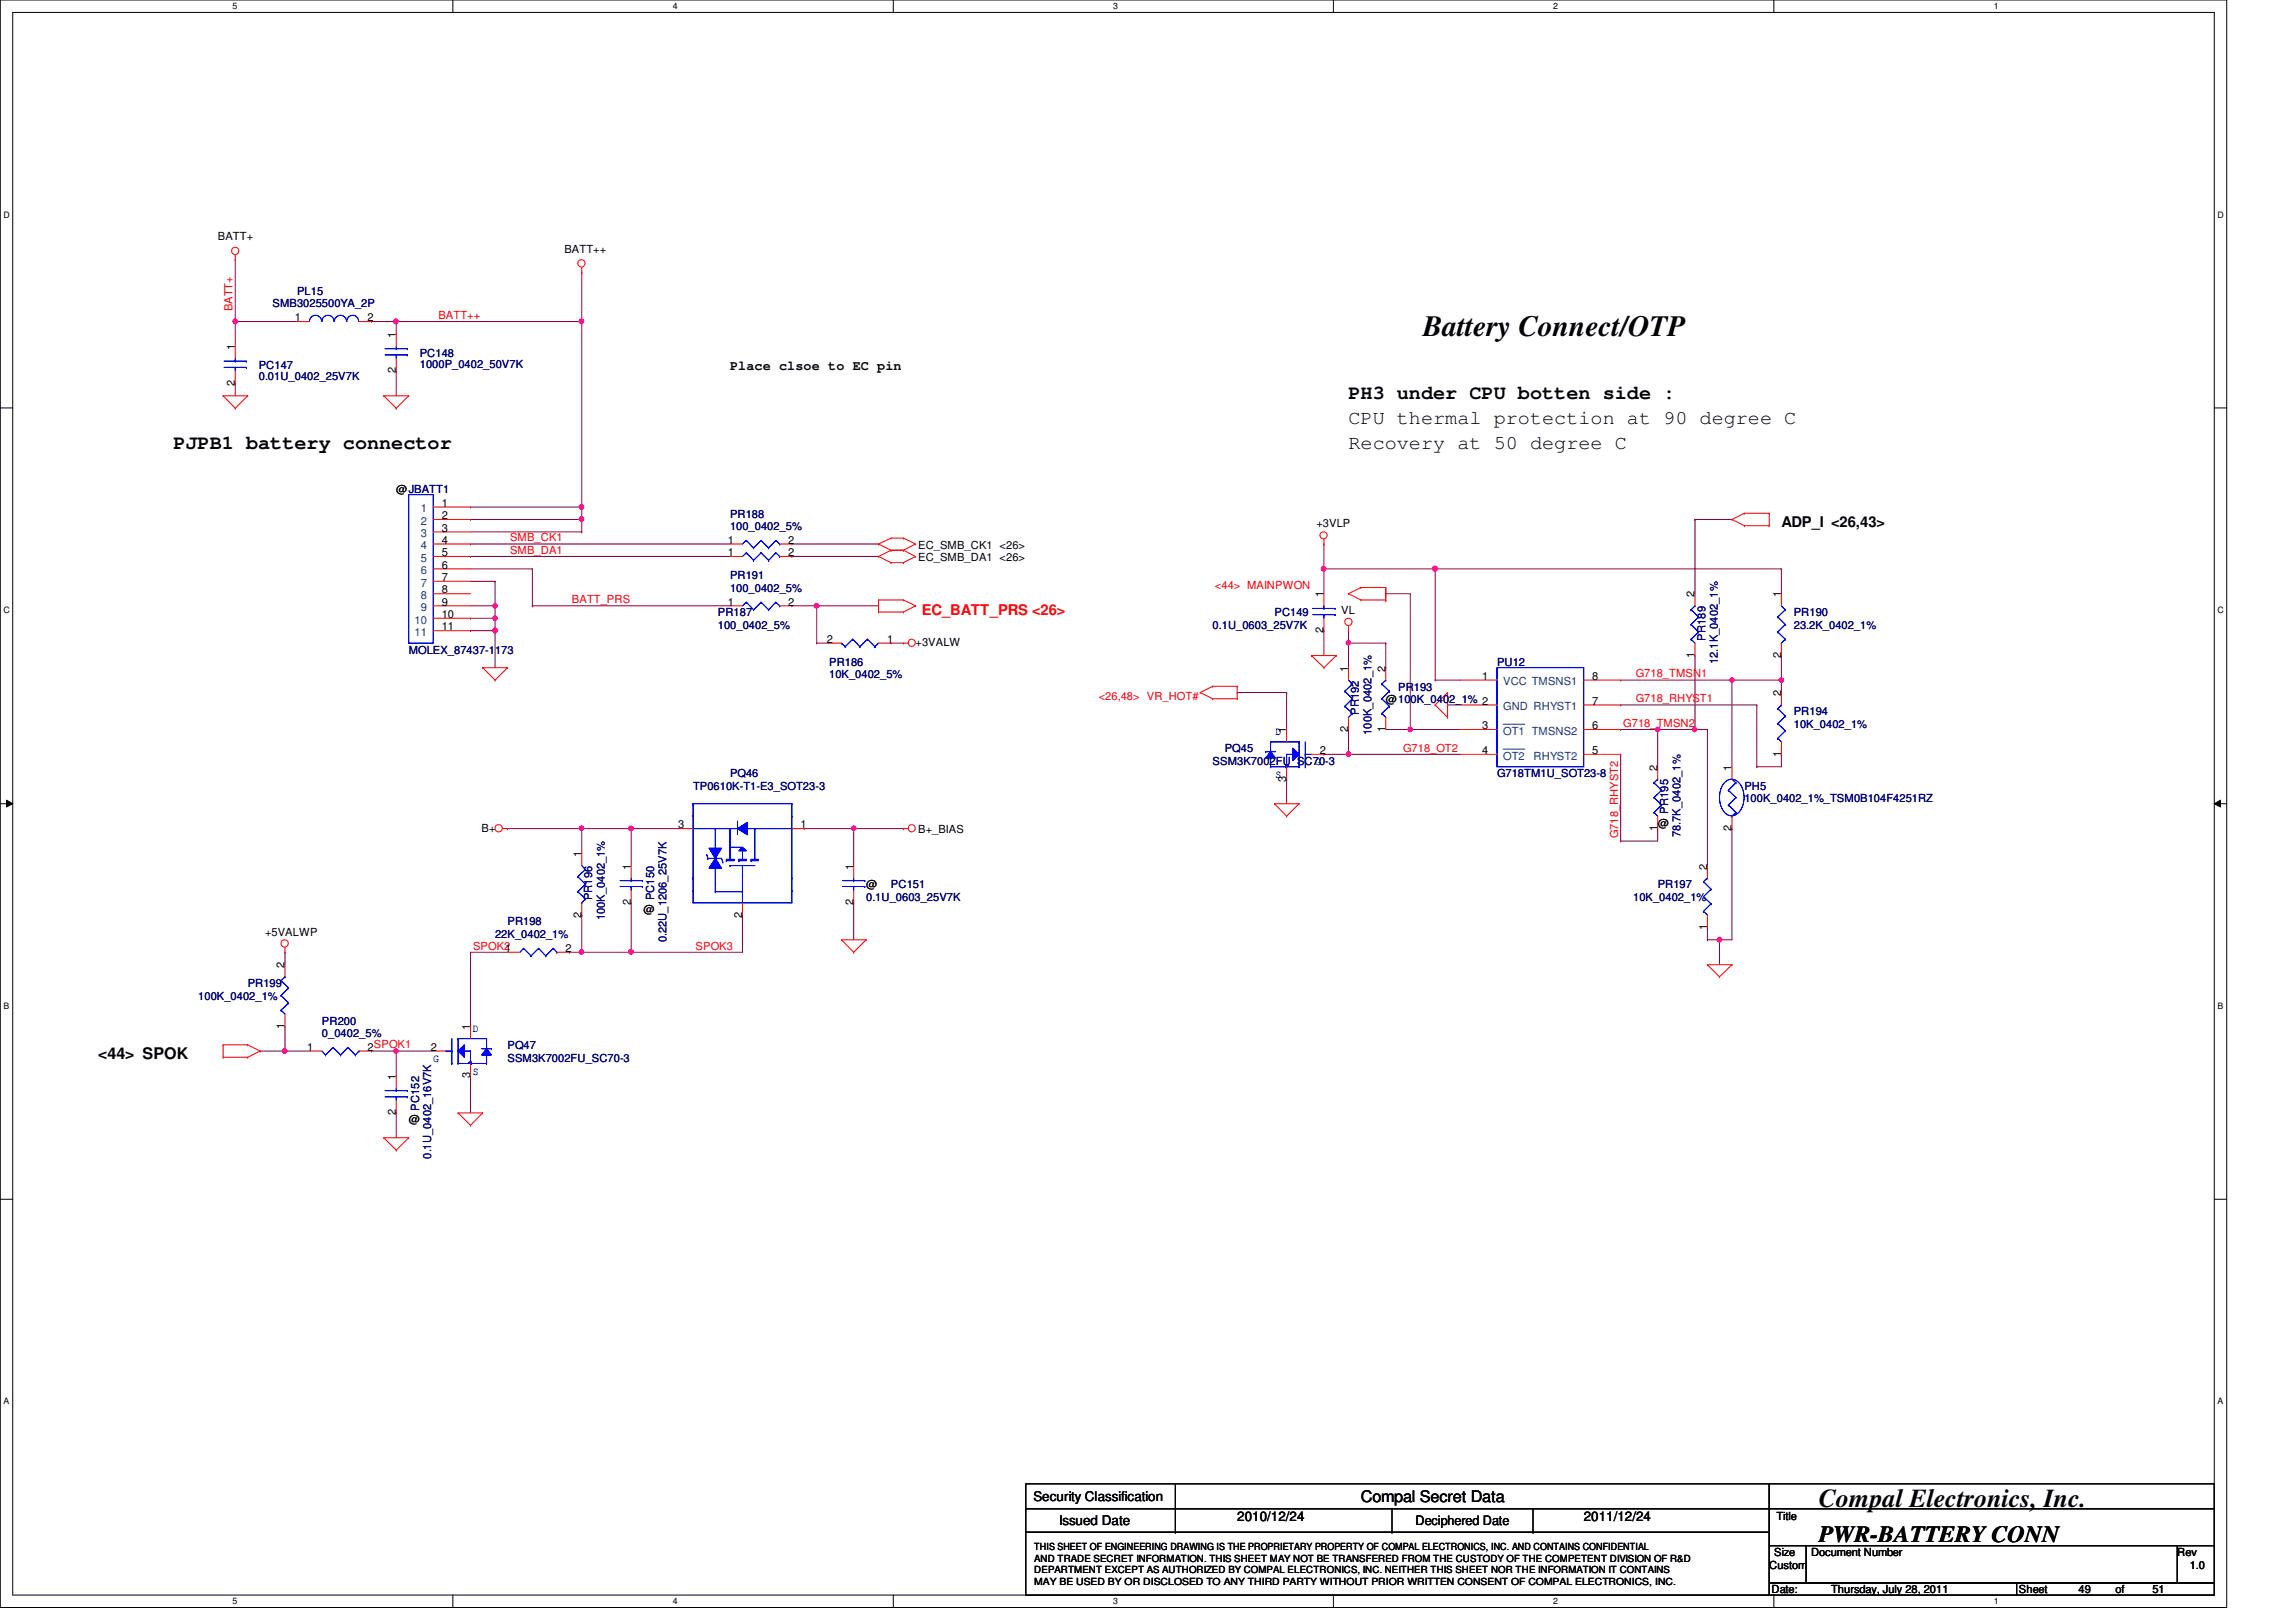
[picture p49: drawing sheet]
<svg xmlns="http://www.w3.org/2000/svg" width="297mm" height="210mm" viewBox="0 0 297 210" stroke-linecap="round" stroke-linejoin="round" font-family="sans-serif">
<defs><g id="words">
<text font-size="3.8" x="184.1" y="43.4">Battery Connect/OTP</text>
<text font-size="3.3" x="235.3" y="195.1">Compal Electronics, Inc.</text>
<text font-size="3" x="235.3" y="199.6">PWR-BATTERY CONN</text>
<g font-size="2.5">
<text x="174.5" y="51.7">PH3 under CPU botten side :</text>
<text x="22.4" y="58.1">PJPB1 battery connector</text>
<text x="174.5" y="54.9">CPU thermal protection at 90 degree C</text>
<text x="174.5" y="58.1">Recovery at 50 degree C</text>
</g>
<g font-size="2.1">
<text x="12.7" y="137">&lt;44&gt; SPOK</text>
<text x="176.1" y="194.4">Compal Secret Data</text>
</g>
<text font-size="1.9" x="230.5" y="68.2">ADP_I &lt;26,43&gt;</text>
<text font-size="1.9" fill="#f00" x="119.2" y="79.5">EC_BATT_PRS &lt;26&gt;</text>
<g font-size="1.7">
<text x="94.4" y="47.9">Place clsoe to EC pin</text>
<text x="133.7" y="194.3">Security Classification</text>
<text x="137" y="197.3">Issued Date</text>
<text x="160.1" y="196.9">2010/12/24</text>
<text x="183.1" y="197.4">Deciphered Date</text>
<text x="204.9" y="196.9">2011/12/24</text>
</g>
<g font-size="1.4">
<text x="28.2" y="31.1">BATT+</text>
<text x="73" y="32.7">BATT++</text>
<text x="38.1" y="41.6">1</text>
<text x="47.5" y="41.6">2</text>
<text x="30.4" y="45.3" transform="rotate(-90 30.4 45.3)">1</text>
<text x="51.2" y="43.7" transform="rotate(-90 51.2 43.7)">1</text>
<text x="30.4" y="49.9" transform="rotate(-90 30.4 49.9)">2</text>
<text x="51.2" y="48.3" transform="rotate(-90 51.2 48.3)">2</text>
<text x="51.3" y="63.8">@JBATT1</text>
<text x="57.1" y="65.6">1</text>
<text x="57.1" y="68.8">3</text>
<text x="57.1" y="70.4">4</text>
<text x="57.1" y="67.2">2</text>
<text x="57.1" y="72">5</text>
<text x="94.1" y="72">1</text>
<text x="94.1" y="70.4">1</text>
<text x="102" y="72">2</text>
<text x="102" y="70.4">2</text>
<text x="118.8" y="71">EC_SMB_CK1 &lt;26&gt;</text>
<text x="170.3" y="68.2">+3VLP</text>
<text x="57.1" y="73.6">6</text>
<text x="57.1" y="75.2">7</text>
<text x="57.1" y="76.8">8</text>
<text x="118.8" y="72.6">EC_SMB_DA1 &lt;26&gt;</text>
<text x="171.2" y="77.3" transform="rotate(-90 171.2 77.3)">1</text>
<text x="219.2" y="77.3" transform="rotate(-90 219.2 77.3)">2</text>
<text x="230.4" y="77.3" transform="rotate(-90 230.4 77.3)">1</text>
<text x="57.1" y="78.4">9</text>
<text x="57.1" y="80">10</text>
<text x="57.1" y="81.6">11</text>
<text x="94.1" y="78.4">1</text>
<text x="102" y="78.4">2</text>
<text x="107" y="83.2">2</text>
<text x="114.8" y="83.2">1</text>
<text x="118.4" y="83.6">+3VALW</text>
<text x="171.2" y="81.9" transform="rotate(-90 171.2 81.9)">2</text>
<text x="173.5" y="79.5">VL</text>
<text x="174.4" y="86.9" transform="rotate(-90 174.4 86.9)">1</text>
<text x="179.2" y="86.9" transform="rotate(-90 179.2 86.9)">2</text>
<text x="191.8" y="88">1</text>
<text x="206" y="88">8</text>
<text x="219.2" y="85.1" transform="rotate(-90 219.2 85.1)">1</text>
<text x="230.4" y="85.1" transform="rotate(-90 230.4 85.1)">2</text>
<text x="166.4" y="94.9" transform="rotate(-90 166.4 94.9)">1</text>
<text x="174.4" y="94.7" transform="rotate(-90 174.4 94.7)">2</text>
<text x="179.2" y="94.7" transform="rotate(-90 179.2 94.7)">1</text>
<text x="179.3" y="91">@100K_0402_1% 2</text>
<text x="191.8" y="94.4">3</text>
<text x="206" y="94.4">6</text>
<text x="206" y="91.2">7</text>
<text x="230.4" y="90.1" transform="rotate(-90 230.4 90.1)">2</text>
<text x="166.4" y="101.1" transform="rotate(-90 166.4 101.1)">3</text>
<text x="170.8" y="97.6">2</text>
<text x="191.8" y="97.6">4</text>
<text x="206" y="97.6">5</text>
<text x="214.4" y="99.7" transform="rotate(-90 214.4 99.7)">2</text>
<text x="224" y="99.7" transform="rotate(-90 224 99.7)">1</text>
<text x="230.4" y="97.9" transform="rotate(-90 230.4 97.9)">1</text>
<text x="62.3" y="107.6">B+</text>
<text x="87.8" y="107.2">3</text>
<text x="103.5" y="107.2">1</text>
<text x="118.8" y="107.8">B+_BIAS</text>
<text x="214.4" y="107.5" transform="rotate(-90 214.4 107.5)">1</text>
<text x="214.5" y="107">@</text>
<text x="224" y="107.5" transform="rotate(-90 224 107.5)">2</text>
<text x="75.2" y="110.9" transform="rotate(-90 75.2 110.9)">1</text>
<text x="81.6" y="112.5" transform="rotate(-90 81.6 112.5)">1</text>
<text x="110.4" y="112.5" transform="rotate(-90 110.4 112.5)">1</text>
<text x="220.8" y="112.5" transform="rotate(-90 220.8 112.5)">2</text>
<text x="75.2" y="118.7" transform="rotate(-90 75.2 118.7)">2</text>
<text x="81.6" y="117.1" transform="rotate(-90 81.6 117.1)">2</text>
<text x="83.3" y="118.2">@</text>
<text x="96" y="118.7" transform="rotate(-90 96 118.7)">2</text>
<text x="110.4" y="117.1" transform="rotate(-90 110.4 117.1)">2</text>
<text x="112.1" y="115">@</text>
<text x="34.3" y="121.1">+5VALWP</text>
<text x="36.8" y="125.3" transform="rotate(-90 36.8 125.3)">2</text>
<text x="65.4" y="123.2">1</text>
<text x="73.1" y="123.2">2</text>
<text x="220.8" y="120.3" transform="rotate(-90 220.8 120.3)">1</text>
<text x="36.8" y="133.1" transform="rotate(-90 36.8 133.1)">1</text>
<text x="39.7" y="136">1</text>
<text x="47.5" y="136">2SPOK1</text>
<text x="55.7" y="136">2</text>
<text x="60.8" y="133.3" transform="rotate(-90 60.8 133.3)">1</text>
<text x="51.2" y="139.7" transform="rotate(-90 51.2 139.7)">1</text>
<text x="60.8" y="139.5" transform="rotate(-90 60.8 139.5)">3</text>
<text x="51.2" y="144.3" transform="rotate(-90 51.2 144.3)">2</text>
<text x="52.9" y="145.4">@</text>
<text x="229.8" y="196.8">Title</text>
<text x="228.9" y="203">Custom</text>
<text x="229.5" y="201.4">Size</text>
<text x="234.3" y="201.4">Document Number</text>
<text x="281.7" y="201.4">Rev</text>
<text x="283.3" y="203">1.0</text>
<text x="229.2" y="206.2">Date:</text>
<text x="236.9" y="206.2">Thursday, July 28, 2011</text>
<text x="261.2" y="206.2">Sheet</text>
<text x="268.9" y="206.2">49</text>
<text x="273.7" y="206.2">of</text>
<text x="278.5" y="206.2">51</text>
</g>
<g font-size="1.4" fill="#f00">
<text x="30.1" y="40.3" transform="rotate(-90 30.1 40.3)">BATT+</text>
<text x="56.7" y="41.3">BATT++</text>
<text x="66" y="71.7">SMB_DA1</text>
<text x="66" y="70.1">SMB_CK1</text>
<text x="157.2" y="76.2">&lt;44&gt; MAINPWON</text>
<text x="74" y="78.1">BATT_PRS</text>
<text x="211.6" y="87.7">G718_TMSN1</text>
<text x="142.2" y="90.6">&lt;26,48&gt; VR_HOT#</text>
<text x="210" y="94.1">G718_TMSN2</text>
<text x="211.6" y="90.9">G718_RHYST1</text>
<text x="181.5" y="97.3">G718_OT2</text>
<text x="209.3" y="108.5" transform="rotate(-90 209.3 108.5)">G718_RHYST2</text>
<text x="61.2" y="122.9">SPOK2</text>
<text x="90" y="122.9">SPOK3</text>
</g>
<g font-size="1.4" fill="#000080">
<text x="35.3" y="39.8">SMB3025500YA_2P</text>
<text x="38.4" y="38.2">PL15</text>
<text x="33.5" y="47.8">PC147</text>
<text x="54.3" y="46.2">PC148</text>
<text x="54.3" y="47.6">1000P_0402_50V7K</text>
<text x="33.5" y="49.2">0.01U_0402_25V7K</text>
<text x="94.4" y="67">PR188</text>
<text x="94.4" y="68.6">100_0402_5%</text>
<text x="94.4" y="75">PR191</text>
<text x="94.4" y="76.6">100_0402_5%</text>
<text x="92.9" y="79.8">PR187</text>
<text x="92.9" y="81.4">100_0402_5%</text>
<text x="156.9" y="81.4">0.1U_0603_25V7K</text>
<text x="164.9" y="79.8">PC149</text>
<text x="220.6" y="82.9" transform="rotate(-90 220.6 82.9)">PR189</text>
<text x="232.1" y="79.8">PR190</text>
<text x="232.1" y="81.4">23.2K_0402_1%</text>
<text x="52.9" y="84.6">MOLEX_87437-1173</text>
<text x="107.3" y="86.2">PR186</text>
<text x="107.3" y="87.8">10K_0402_5%</text>
<text x="180.9" y="89.4">PR193</text>
<text x="193.7" y="86.2">PU12</text>
<text x="222.2" y="85.9" transform="rotate(-90 222.2 85.9)">12.1K_0402_1%</text>
<text x="175.8" y="92.5" transform="rotate(-90 175.8 92.5)">PR192</text>
<text x="177.4" y="95.1" transform="rotate(-90 177.4 95.1)">100K_0402_1%</text>
<text x="232.1" y="92.6">PR194</text>
<text x="232.1" y="94.2">10K_0402_1%</text>
<text x="94.4" y="100.6">PQ46</text>
<text x="156.9" y="99">SSM3K7002FU_SC70-3</text>
<text x="158.5" y="97.4">PQ45</text>
<text x="193.7" y="100.6">G718TM1U_SOT23-8</text>
<text x="89.7" y="102.2">TP0610K-T1-E3_SOT23-3</text>
<text x="215.8" y="105.3" transform="rotate(-90 215.8 105.3)">PR195</text>
<text x="225.7" y="102.2">PH5</text>
<text x="225.7" y="103.8">100K_0402_1%_TSM0B104F4251RZ</text>
<text x="217.4" y="108.3" transform="rotate(-90 217.4 108.3)">78.7K_0402_1%</text>
<text x="65.7" y="119.8">PR198</text>
<text x="76.6" y="116.5" transform="rotate(-90 76.6 116.5)">PR196</text>
<text x="78.2" y="119.1" transform="rotate(-90 78.2 119.1)">100K_0402_1%</text>
<text x="84.6" y="116.5" transform="rotate(-90 84.6 116.5)">PC150</text>
<text x="112.1" y="116.6">0.1U_0603_25V7K</text>
<text x="115.3" y="115">PC151</text>
<text x="211.3" y="116.6">10K_0402_1%</text>
<text x="214.5" y="115">PR197</text>
<text x="64" y="121.4">22K_0402_1%</text>
<text x="86.2" y="122" transform="rotate(-90 86.2 122)">0.22U_1206_25V7K</text>
<text x="25.7" y="129.4">100K_0402_1%</text>
<text x="32" y="127.8">PR199</text>
<text x="41.7" y="132.6">PR200</text>
<text x="41.7" y="134.2">0_0402_5%</text>
<text x="65.7" y="135.8">PQ47</text>
<text x="65.7" y="137.4">SSM3K7002FU_SC70-3</text>
<text x="54.2" y="143.7" transform="rotate(-90 54.2 143.7)">PC152</text>
<text x="55.8" y="149.9" transform="rotate(-90 55.8 149.9)">0.1U_0402_16V7K</text>
</g>
<g font-size="1.4" fill="#004080">
<text x="54.4" y="66.3">1</text>
<text x="54.4" y="69.5">3</text>
<text x="54.4" y="71.1">4</text>
<text x="54.4" y="67.9">2</text>
<text x="54.4" y="72.7">5</text>
<text x="54.4" y="74.3">6</text>
<text x="54.4" y="75.9">7</text>
<text x="54.4" y="77.5">8</text>
<text x="53.6" y="80.7">10</text>
<text x="53.6" y="82.3">11</text>
<text x="54.4" y="79.1">9</text>
<text x="194.5" y="88.7">VCC TMSNS1</text>
<text x="194.5" y="95.1">OT1 TMSNS2</text>
<text x="194.5" y="91.9">GND RHYST1</text>
<text x="194.5" y="98.3">OT2</text>
<text x="198.4" y="98.3">RHYST2</text>
</g>
<g font-size="1.4" fill="#00f">
<text x="165" y="95.1">D</text>
<text x="165" y="100.7">S</text>
<text x="170.1" y="99">G</text>
<text x="56" y="137.4">G</text>
<text x="61.2" y="133.5">D</text>
<text x="61.2" y="139.1">S</text>
</g>
<g font-size="1.3">
<text x="133.8" y="203.6">DEPARTMENT EXCEPT AS AUTHORIZED BY COMPAL ELECTRONICS, INC. NEITHER THIS SHEET NOR THE INFORMATION IT CONTAINS</text>
<text x="133.8" y="200.6">THIS SHEET OF ENGINEERING DRAWING IS THE PROPRIETARY PROPERTY OF COMPAL ELECTRONICS, INC. AND CONTAINS CONFIDENTIAL</text>
<text x="133.8" y="202.1">AND TRADE SECRET INFORMATION. THIS SHEET MAY NOT BE TRANSFERED FROM THE CUSTODY OF THE COMPETENT DIVISION OF R&amp;D</text>
<text x="133.8" y="205.1">MAY BE USED BY OR DISCLOSED TO ANY THIRD PARTY WITHOUT PRIOR WRITTEN CONSENT OF COMPAL ELECTRONICS, INC.</text>
</g>
<g font-size="1.1">
<text x="30.1" y="1.1">5</text>
<text x="87" y="1.1">4</text>
<text x="144" y="1.1">3</text>
<text x="201" y="1.1">2</text>
<text x="257.9" y="1.1">1</text>
<text x=".5" y="28.2">D</text>
<text x="286.9" y="28.2">D</text>
<text x=".5" y="79.3">C</text>
<text x="286.9" y="79.3">C</text>
<text x=".5" y="130.6">B</text>
<text x="286.9" y="130.6">B</text>
<text x=".5" y="181.7">A</text>
<text x="286.9" y="181.7">A</text>
<text x="30.1" y="207.6">5</text>
<text x="87" y="207.6">4</text>
<text x="144" y="207.6">3</text>
<text x="201" y="207.6">2</text>
<text x="257.9" y="207.6">1</text>
</g>
</g></defs>
<path d="M0 0h288.1v208h-288.1zM1.6 1.6h284.9v204.8h-284.9z" fill="none" stroke="#000" stroke-width=".13"/>
<g fill="#fff">
<path d="M30.1 .2h.6v1.2h-.6z"/>
<path d="M30.1 206.6h.6v1.2h-.6z"/>
</g>
<path d="M58.6 0v1.6M58.6 206.4v1.6" fill="none" stroke="#000" stroke-width=".13"/>
<g fill="#fff">
<path d="M87 .2h.6v1.2h-.6z"/>
<path d="M87 206.6h.6v1.2h-.6z"/>
</g>
<path d="M115.6 0v1.6M115.6 206.4v1.6" fill="none" stroke="#000" stroke-width=".13"/>
<g fill="#fff">
<path d="M144 .2h.6v1.2h-.6z"/>
<path d="M144 206.6h.6v1.2h-.6z"/>
</g>
<path d="M172.5 0v1.6M172.5 206.4v1.6" fill="none" stroke="#000" stroke-width=".13"/>
<g fill="#fff">
<path d="M201 .2h.5v1.2h-.5z"/>
<path d="M201 206.6h.5v1.2h-.5z"/>
</g>
<path d="M229.5 0v1.6M229.5 206.4v1.6" fill="none" stroke="#000" stroke-width=".13"/>
<g fill="#fff">
<path d="M257.9 .2h.6v1.2h-.6z"/>
<path d="M257.9 206.6h.6v1.2h-.6z"/>
<path d="M.5 27.2h.7v1.2h-.7z"/>
<path d="M286.9 27.2h.8v1.2h-.8z"/>
<path d="M.5 78.4h.7v1.1h-.7z"/>
<path d="M286.9 78.4h.8v1.1h-.8z"/>
</g>
<path d="M0 52.8h1.6M286.5 52.8h1.6" fill="none" stroke="#000" stroke-width=".13"/>
<g fill="#fff">
<path d="M.5 129.6h.7v1.2h-.7z"/>
<path d="M286.9 129.6h.7v1.2h-.7z"/>
</g>
<path d="M0 104h1.6M.8 103.5l.8 .5-.8 .4zM286.5 104l.8-.5v.9zM286.5 104h1.6" fill="none" stroke="#000" stroke-width=".13"/>
<path d="M.8 103.5l.8 .5-.8 .4zM286.5 104l.8-.5v.9z" fill="#000"/>
<g fill="#fff">
<path d="M.5 180.8h.7v1.1h-.7z"/>
<path d="M286.9 180.8h.7v1.1h-.7z"/>
</g>
<path d="M0 155.2h1.6M286.5 155.2h1.6" fill="none" stroke="#000" stroke-width=".13"/>
<path d="M30.4 33.6h.1M30.4 33.6v8M60.9 67.2h.1M60.9 67.2h14.4" fill="none" stroke="#800040" stroke-width=".13"/>
<circle cx="75.2" cy="67.2" r=".3" fill="#f0f"/>
<circle cx="75.2" cy="67.2" r=".3" fill="none" stroke="#f0f" stroke-width=".13"/>
<path d="M75.3 41.6h.1M75.3 41.6v25.6M75.3 65.6h.1" fill="none" stroke="#800040" stroke-width=".13"/>
<circle cx="75.2" cy="65.6" r=".31" fill="#f0f"/>
<circle cx="75.2" cy="65.6" r=".31" fill="none" stroke="#f0f" stroke-width=".13"/>
<path d="M30.4 49.6h.1M30.4 41.6h.1M30.4 41.6v3.2M30.4 49.6v1.6M51.3 48h.1M51.3 48v3.2M60.9 72h.1M60.9 72h33.5" fill="none" stroke="#800040" stroke-width=".13"/>
<circle cx="30.4" cy="41.6" r=".31" fill="#f0f"/>
<circle cx="30.4" cy="41.6" r=".31" fill="none" stroke="#f0f" stroke-width=".13"/>
<path d="M51.3 41.6h.1M51.3 41.6v1.6M60.9 70.4h.1M60.9 70.4h33.5M102.4 70.4h.1M102.4 70.4h11.3M60.9 80h.1M60.9 80h3.1M64 81.6h.1M64 81.6v4.8" fill="none" stroke="#800040" stroke-width=".13"/>
<circle cx="64" cy="81.6" r=".31" fill="#f0f"/>
<circle cx="64" cy="81.6" r=".31" fill="none" stroke="#f0f" stroke-width=".13"/>
<path d="M75.3 35.2h.1M75.3 35.2v6.4h-27.3M48 41.6h.1M51.3 41.6h.1" fill="none" stroke="#800040" stroke-width=".13"/>
<circle cx="75.2" cy="41.6" r=".31" fill="#f0f"/>
<circle cx="75.2" cy="41.6" r=".31" fill="none" stroke="#f0f" stroke-width=".13"/>
<circle cx="51.2" cy="41.6" r=".31" fill="#f0f"/>
<circle cx="51.2" cy="41.6" r=".31" fill="none" stroke="#f0f" stroke-width=".13"/>
<path d="M30.4 41.6h.1M30.4 41.6h8M60.9 65.6h.1M60.9 65.6h14.4M102.4 72h.1M102.4 72h11.3M60.9 81.6h.1M64 80h.1M64 80v1.6h-3.1M81.7 107.2h.1M81.7 107.2v4.8" fill="none" stroke="#800040" stroke-width=".13"/>
<circle cx="81.6" cy="107.2" r=".31" fill="#f0f"/>
<circle cx="81.6" cy="107.2" r=".31" fill="none" stroke="#f0f" stroke-width=".13"/>
<g fill="none" stroke="#800040" stroke-width=".13">
<path d="M75.3 107.2h.1M75.3 107.2v3.2M75.3 107.2h6.4M81.7 116.8h.1M81.7 116.8v6.4M110.4 107.2h.1M110.4 116.8h.1M110.4 107.2v4.8M110.4 116.8v4.8M60.9 139.2h.1M60.9 123.2h.1M60.9 139.2v4.8"/>
<path d="M60.9 123.2h4.8"/>
</g>
<circle cx="81.6" cy="123.2" r=".31" fill="#f0f"/>
<circle cx="81.6" cy="123.2" r=".31" fill="none" stroke="#f0f" stroke-width=".13"/>
<path d="M96.1 118.4h.1M96.1 118.4v4.8M48 136h.1M48 136h8M51.3 136h.1M51.3 136v3.2M60.9 123.2h.1M60.9 123.2v9.6M73.7 123.2h.1M73.7 123.2h1.6M51.3 144h.1M51.3 144v3.2" fill="none" stroke="#800040" stroke-width=".13"/>
<circle cx="51.2" cy="136" r=".3" fill="#f0f"/>
<circle cx="51.2" cy="136" r=".3" fill="none" stroke="#f0f" stroke-width=".13"/>
<path d="M110.4 107.2h.1M110.4 107.2h6.5" fill="none" stroke="#800040" stroke-width=".13"/>
<circle cx="110.4" cy="107.2" r=".3" fill="#f0f"/>
<circle cx="110.4" cy="107.2" r=".3" fill="none" stroke="#f0f" stroke-width=".13"/>
<path d="M65.7 107.2h.1M65.7 107.2h9.6M81.7 107.2h.1M81.7 107.2h6.3M36.9 123.2h.1M36.9 123.2v1.6" fill="none" stroke="#800040" stroke-width=".13"/>
<circle cx="75.2" cy="107.2" r=".3" fill="#f0f"/>
<circle cx="75.2" cy="107.2" r=".3" fill="none" stroke="#f0f" stroke-width=".13"/>
<path d="M36.9 136h.1M36.9 136h3.1" fill="none" stroke="#800040" stroke-width=".13"/>
<circle cx="36.8" cy="136" r=".3" fill="#f0f"/>
<circle cx="36.8" cy="136" r=".3" fill="none" stroke="#f0f" stroke-width=".13"/>
<path d="M75.3 118.4h.1M75.3 118.4v4.8M104.1 107.2h.1M104.1 107.2h6.3M33.7 136h.1M36.9 132.8h.1M36.9 132.8v3.2h-3.2M75.3 123.2h.1M75.3 123.2h20.8M81.7 123.2h.1" fill="none" stroke="#800040" stroke-width=".13"/>
<circle cx="75.2" cy="123.2" r=".3" fill="#f0f"/>
<circle cx="75.2" cy="123.2" r=".3" fill="none" stroke="#f0f" stroke-width=".13"/>
<g fill="none" stroke="#800040" stroke-width=".13">
<path d="M219.3 67.2h.1M219.3 67.2v9.6M219.3 67.2h4.8M160.1 89.6h.1M160.1 89.6h6.4M166.5 89.6h.1M166.5 89.6v4.8M219.3 84.8h.1M219.3 84.8v9.6M224.1 88h.1M224.1 88v11.2M224.1 88h6.4"/>
<path d="M230.5 97.6h.1M230.5 84.8h.1M230.5 88h.1M230.5 84.8v4.8M230.5 97.6v1.6"/>
</g>
<circle cx="230.5" cy="88" r=".3" fill="#f0f"/>
<circle cx="230.5" cy="88" r=".3" fill="none" stroke="#f0f" stroke-width=".13"/>
<circle cx="224.1" cy="88" r=".3" fill="#f0f"/>
<circle cx="224.1" cy="88" r=".3" fill="none" stroke="#f0f" stroke-width=".13"/>
<g fill="none" stroke="#800040" stroke-width=".13">
<path d="M171.3 70.4h.1M171.3 70.4v3.2M185.7 73.6h.1M185.7 73.6v14.4M171.3 81.6h.1M171.3 81.6v3.2M209.7 97.6h.1M209.7 91.2h.1M209.7 97.6v11.2M209.7 91.2h17.6M220.9 94.4h.1M220.9 94.4v17.6"/>
<path d="M227.3 91.2h.1M227.3 99.2h.1M227.3 91.2v8M227.3 99.2h3.2M209.7 108.8h.1M209.7 108.8h4.8M224.1 107.2h.1M224.1 107.2v14.4h-1.6M220.9 120h.1M220.9 120v1.6M222.5 121.6h.1M222.5 121.6v3.2"/>
</g>
<circle cx="222.4" cy="121.6" r=".31" fill="#f0f"/>
<circle cx="222.4" cy="121.6" r=".31" fill="none" stroke="#f0f" stroke-width=".13"/>
<path d="M182.5 76.8v17.6M182.5 94.4h.1M182.5 94.4h6.4M209.7 88h.1M209.7 88h14.4" fill="none" stroke="#800040" stroke-width=".13"/>
<circle cx="182.5" cy="94.4" r=".3" fill="#f0f"/>
<circle cx="182.5" cy="94.4" r=".3" fill="none" stroke="#f0f" stroke-width=".13"/>
<path d="M171.3 73.6h.1M171.3 73.6v3.2" fill="none" stroke="#800040" stroke-width=".13"/>
<circle cx="171.2" cy="73.6" r=".31" fill="#f0f"/>
<circle cx="171.2" cy="73.6" r=".31" fill="none" stroke="#f0f" stroke-width=".13"/>
<path d="M171.3 73.6h.1M171.3 73.6h14.4M187.3 91.2h.1M187.3 91.2h1.6" fill="none" stroke="#800040" stroke-width=".13"/>
<circle cx="185.6" cy="73.6" r=".32" fill="#f0f"/>
<circle cx="185.6" cy="73.6" r=".32" fill="none" stroke="#f0f" stroke-width=".13"/>
<path d="M185.7 73.6h.1M185.7 73.6h44.8" fill="none" stroke="#800040" stroke-width=".13"/>
<circle cx="185.6" cy="73.6" r=".32" fill="#f0f"/>
<circle cx="185.6" cy="73.6" r=".32" fill="none" stroke="#f0f" stroke-width=".13"/>
<path d="M230.5 73.6h.1M230.5 73.6v3.2M185.7 88h.1M185.7 88h3.2M219.3 94.4h.1M219.3 94.4h1.6" fill="none" stroke="#800040" stroke-width=".13"/>
<circle cx="219.2" cy="94.4" r=".3" fill="#f0f"/>
<circle cx="219.2" cy="94.4" r=".3" fill="none" stroke="#f0f" stroke-width=".13"/>
<path d="M214.5 94.4h.1M214.5 94.4v4.8M220.9 121.6h.1M220.9 121.6h1.6" fill="none" stroke="#800040" stroke-width=".13"/>
<circle cx="214.5" cy="94.4" r=".3" fill="#f0f"/>
<circle cx="214.5" cy="94.4" r=".3" fill="none" stroke="#f0f" stroke-width=".13"/>
<path d="M174.5 97.6h.1M174.5 97.6h14.4M209.7 94.4h.1M209.7 94.4h4.8" fill="none" stroke="#800040" stroke-width=".13"/>
<circle cx="174.4" cy="97.6" r=".31" fill="#f0f"/>
<circle cx="174.4" cy="97.6" r=".31" fill="none" stroke="#f0f" stroke-width=".13"/>
<g fill="none" stroke="#800040" stroke-width=".13">
<path d="M179.3 76.8h.1M179.3 76.8h3.2M171.3 97.6h.1M174.5 83.2h.1M174.5 94.4h.1M174.5 83.2v3.2M174.5 94.4v3.2h-3.2M174.5 83.2h4.8M179.3 83.2h.1M166.5 100.8h.1M166.5 100.8v3.2M214.5 107.2h.1"/>
<path d="M214.5 107.2v1.6"/>
</g>
<circle cx="174.5" cy="83.2" r=".3" fill="#f0f"/>
<circle cx="174.5" cy="83.2" r=".3" fill="none" stroke="#f0f" stroke-width=".13"/>
<path d="M68.9 78.4h.1M68.9 78.4h25.5M105.7 78.4h.1M105.7 78.4h8M174.5 81.6h.1M174.5 81.6v1.6M179.3 86.4h.1M179.3 83.2v3.2M179.3 94.4h3.2M182.5 94.4h.1" fill="none" stroke="#800040" stroke-width=".13"/>
<circle cx="105.6" cy="78.4" r=".31" fill="#f0f"/>
<circle cx="105.6" cy="78.4" r=".31" fill="none" stroke="#f0f" stroke-width=".13"/>
<path d="M60.9 68.8h14.4M60.9 78.4h3.1M64 78.4h.1M64 78.4v1.6M75.3 68.8h.1M75.3 67.2h.1M75.3 67.2v1.6M105.7 78.4h.1M105.7 78.4v4.8M64 80h.1M115.3 83.2h.1M115.3 83.2h1.6" fill="none" stroke="#800040" stroke-width=".13"/>
<circle cx="64" cy="78.4" r=".3" fill="#f0f"/>
<circle cx="64" cy="78.4" r=".3" fill="none" stroke="#f0f" stroke-width=".13"/>
<circle cx="64" cy="80" r=".3" fill="#f0f"/>
<circle cx="64" cy="80" r=".3" fill="none" stroke="#f0f" stroke-width=".13"/>
<g fill="none" stroke="#800040" stroke-width=".13">
<path d="M60.9 75.2h3.1M60.9 73.6h8M64 75.2h.1M64 78.4h.1M64 75.2v3.2M68.9 73.6h.1M68.9 78.4h.1M68.9 73.6v4.8M102.4 78.4h.1M102.4 78.4h3.3M105.7 83.2h.1M105.7 83.2h1.6"/>
<path d="M214.5 94.4h.1M214.5 94.4h4.8"/>
</g>
<g fill="none" stroke="#f00" stroke-width=".13">
<path d="M30.4 33.6h.1M30.4 33v.6M75.3 35.2h.1M75.3 34.6v.6M28.9 51.2h.1M28.9 51.2h3.1M28.9 51.2l1.5 1.6M30.4 52.8h.1M32 51.2h.1M32 51.2l-1.6 1.6M38.4 41.6h1.6M46.4 41.6h1.6"/>
<path d="M49.7 51.2h.1M49.7 51.2h3.2M49.7 51.2l1.6 1.6M51.3 52.8h.1M51.3 43.2v1.6M51.3 46.4v1.6M52.9 51.2h.1M52.9 51.2l-1.6 1.6M94.4 72h1.7M100.9 72h1.5M113.7 72h.1M113.7 79.2h.1"/>
<path d="M113.7 77.6h.1M113.7 70.4h.1M113.7 72l1.6 .8M113.7 79.2h3.2M113.7 77.6v1.6M113.7 77.6h3.2M113.7 70.4l1.6 .8M115.3 71.2h.1M115.3 72.8h.1M115.3 69.6h.1M115.3 71.2h1.6M115.3 71.2l-1.6 .8"/>
<path d="M115.3 72.8h1.6M115.3 69.6h1.6M115.3 69.6l-1.6 .8M116.9 71.2h.1M116.9 72.8h.1M116.9 79.2h.1M116.9 77.6h.1M116.9 69.6h.1M116.9 71.2l1.5 .8M116.9 77.6l1.5 .8M116.9 69.6l1.5 .8M118.4 72h.1"/>
<path d="M118.4 78.4h.1M118.4 70.4h.1M118.4 72l-1.5 .8M118.4 78.4l-1.5 .8M118.4 70.4l-1.5 .8M171.3 70.4h.1M171.3 69.8v.6M174.5 76.8h.1M174.5 76.8l1.6 .8M176.1 76h.1M176.1 77.6h.1M176.1 77.6h3.2"/>
<path d="M176.1 76h3.2M176.1 76l-1.6 .8M179.3 77.8h.1M179.3 77.6h.1M179.3 76h.1M179.3 76v1.8M224.1 67.2h.1M224.1 67.2l1.6 .8M225.7 66.4h.1M225.7 68h.1M225.7 66.4l-1.6 .8M225.7 66.4h3.2"/>
<path d="M225.7 68h3.2M228.9 66.4h.1M228.9 68h.1M228.9 66.4v1.6M62.4 86.4h.1M62.4 86.4h3.3M62.4 86.4l1.6 1.6M64 88h.1M65.7 86.4h.1M65.7 86.4l-1.7 1.6M107.3 83.2h1.6M113.7 83.2h1.6"/>
<path d="M116.9 83.2h.1M116.9 83.2h.6M155.3 89.6h.1M155.3 89.6l1.6 .8M156.9 88.8h.1M156.9 90.4h.1M156.9 88.8l-1.6 .8M156.9 88.8h3.2M156.9 90.4h3.2M160.1 88.8h.1M160.1 90.4h.1M160.1 88.8v1.6"/>
<path d="M169.7 84.8h.1M169.7 84.8h3.2M169.7 84.8l1.6 1.6M171.3 86.4h.1M172.9 84.8h.1M172.9 84.8l-1.6 1.6M174.5 81.6h.1M174.5 81v.6M174.5 86.4v1.6M174.5 92.8v1.6M179.3 86.4v1.6M179.3 92.8v1.6"/>
<path d="M185.7 91.2h.1M185.7 91.2l1.6 1.6M187.3 92.8h.1M187.3 89.6h.1M187.3 89.6v3.2M187.3 89.6l-1.6 1.6M65 107.2h.7M65.7 107.2h.1M75.3 110.4v1.6M75.3 116.8v1.6M116.9 107.2h.1M116.9 107.2h.6"/>
<path d="M164.9 104h.1M164.9 104h3.2M164.9 104l1.6 1.6M166.5 105.6h.1M168.1 104h.1M168.1 104l-1.6 1.6M220.9 112v1.6M220.9 118.4v1.6M28.9 136.8h.1M28.9 135.2h.1M28.9 136.8h3.1M28.9 135.2v1.6"/>
<path d="M28.9 135.2h3.1M32 136.8h.1M32 135.2h.1M32 135.2l1.7 .8M33.7 136h.1M33.7 136l-1.7 .8M36.9 123.2h.1M36.9 122.6v.6M108.9 121.6h.1M108.9 121.6h3.2M108.9 121.6l1.5 1.6M110.4 123.2h.1"/>
<path d="M112.1 121.6h.1M112.1 121.6l-1.7 1.6M220.9 124.8h.1M220.9 124.8h3.2M220.9 124.8l1.6 1.6M222.5 126.4h.1M224.1 124.8h.1M224.1 124.8l-1.6 1.6M49.7 147.2h.1M49.7 147.2h3.2M49.7 147.2l1.6 1.6M51.3 148.8h.1"/>
<path d="M52.9 147.2h.1M52.9 147.2l-1.6 1.6M59.3 144h.1M59.3 144h3.1M59.3 144l1.6 1.6M60.9 145.6h.1M62.4 144h.1M62.4 144l-1.5 1.6"/>
<circle cx="30.4" cy="32.5" r=".47"/>
<circle cx="75.2" cy="34.1" r=".47"/>
<circle cx="171.2" cy="69.3" r=".46"/>
<circle cx="117.9" cy="83.2" r=".46"/>
<circle cx="174.4" cy="80.5" r=".47"/>
<circle cx="64.5" cy="107.2" r=".47"/>
<circle cx="117.9" cy="107.2" r=".46"/>
<circle cx="36.8" cy="122.1" r=".47"/>
</g>
<g fill="none" stroke="#000" stroke-width=".13">
<path d="M132.7 192h96.2v3.2h-96.2zM132.7 195.2h96.2v3.1h-96.2zM132.7 198.3h96.2v8.1h-96.2zM152.1 195.2h.1M152.1 198.3h.1M152.1 192v6.3M180.1 198.3h.1M180.1 195.2v3.1M198.3 198.3h.1M198.3 195.2v3.1M228.9 192h57.6v3.2h-57.6zM228.9 195.2h57.6v4.8h-57.6z"/>
<path d="M228.9 200h4.8v4.9h-4.8zM228.9 204.9h32v1.5h-32zM233.7 200h48v4.9h-48zM260.9 204.9h25.6v1.5h-25.6zM281.7 200h4.8v4.9h-4.8z"/>
</g>
<g fill="none" stroke="#00f" stroke-width=".13">
<path d="M40 41.6a.78 .78 0 0 1 .8-.8 .78 .78 0 0 1 .8 .8M41.7 41.6a.78 .78 0 0 1 .7-.8 .78 .78 0 0 1 .8 .8M43.3 41.6a.78 .78 0 0 1 .7-.8 .78 .78 0 0 1 .8 .8M44.9 41.6a.76 .76 0 0 1 .7-.8 .76 .76 0 0 1 .8 .8M49.8 45.9h2.9M49.8 45.1h2.9M51.3 45.1h.1M51.3 45.9h.1M51.3 44.8v.3M51.3 45.9v.5M52.7 45.9h.1M52.7 45.1h.1"/>
<path d="M96.6 71.5h.1M96.6 71.5l-.5 .5M96.6 71.5l.9 1M97.5 72.5h.1M98.5 71.5h.1M98.5 71.5l-1 1M98.5 71.5l.9 1M99.4 72.5h.1M100.4 71.5h.1M100.4 71.5l-1 1M100.4 71.5l.5 .5M100.9 72h.1"/>
<path d="M108.9 83.2h.1M108.9 83.2l.4 .5M109.3 83.7h.1M110.3 82.7h.1M110.3 82.7l.9 1M110.3 82.7l-1 1M111.2 83.7h.1M112.2 82.7h.1M112.2 82.7l1 1M112.2 82.7l-1 1M113.2 83.7h.1M113.7 83.2l-.5 .5"/>
<path d="M174 89.5h.1M174 91.4h.1M174 89.5l1 .9M174 91.4l1 .9M174.5 92.8h.1M174.5 88l.5 .5M175 88.5h.1M175 90.4h.1M175 92.3h.1M175 92.3l-.5 .5M175 88.5l-1 1M175 90.4l-1 1"/>
<path d="M178.8 92.3h.1M178.8 90.4h.1M178.8 88.5h.1M178.8 92.3l.5 .5M178.8 90.4l.9 1M178.8 88.5l.9 1M179.3 88h.1M179.3 88l-.5 .5M179.7 91.4h.1M179.7 89.5h.1M179.7 91.4l-.9 .9M179.7 89.5l-.9 .9"/>
<path d="M74.8 113.5h.1M74.8 115.4h.1M74.8 113.5l.9 .9M74.8 115.4l.9 .9M75.3 116.8h.1M75.3 112l.4 .5M75.7 112.5h.1M75.7 114.4h.1M75.7 116.3h.1M75.7 112.5l-.9 1M75.7 114.4l-.9 1M75.7 116.3l-.4 .5"/>
<path d="M220.4 117.9h.1M220.4 116h.1M220.4 114.1h.1M220.4 117.9l.5 .5M220.4 116l1 1M220.4 114.1l1 1M220.9 113.6h.1M220.9 113.6l-.5 .5M221.4 117h.1M221.4 115.1h.1M221.4 117l-1 .9M221.4 115.1l-1 .9"/>
</g>
<path d="M167.3 96.8l.8 .8-.8 .8z" fill="#00f"/>
<path d="M167.3 96.8l.8 .8-.8 .8z" fill="none" stroke="#00f" stroke-width=".13"/>
<path d="M164.4 97.3l.6 .8h-1.3z" fill="#00f"/>
<g fill="none" stroke="#00f" stroke-width=".13">
<path d="M163.7 97.3h.1M163.7 97.3h1.3M164.4 97.3l.6 .8h-1.3zM164.4 96h.1M164.4 97h.1M164.4 99.2h.1M164.4 98.1h.1M164.4 96h3.7M164.4 99.2h3.7M164.4 96v1.3M164.4 98.1v1.1M166.3 99.1h.1"/>
<path d="M166.3 99.2h.1M166.3 99.1h.3M166.3 99.1v.1M166.5 99.2h.1M166.5 97.6h.1M166.5 97.6v1.6M166.5 97.6h.8M166.6 99.1h.1M166.6 99.1v.1M167.3 97.6h.1M168.1 96h.1M168.1 99.2h.1"/>
<path d="M168.1 96v3.2M168.9 97.6h.1M168.9 99.2h.1M168.9 97.6h.8M168.9 96v3.2"/>
</g>
<path d="M167.3 96.8l.8 .8-.8 .8z" fill="#00f"/>
<path d="M167.3 96.8l.8 .8-.8 .8z" fill="none" stroke="#00f" stroke-width=".13"/>
<path d="M164.4 97.3l.6 .8h-1.3z" fill="#00f"/>
<g fill="none" stroke="#00f" stroke-width=".13">
<path d="M52.9 64h3.1v19.2h-3.1zM96.6 77.9h.1M96.6 77.9l-.5 .5M96.6 77.9l.9 1M97.5 78.9h.1M98.5 77.9h.1M98.5 77.9l-1 1M98.5 77.9l.9 1M99.4 78.9h.1M100.4 77.9h.1M100.4 77.9l-1 1M100.4 77.9l.5 .5"/>
<path d="M100.9 78.4h.1M218.8 78.9h.1M218.8 78.9l.9 .9M219.3 78.4h.1M219.3 78.4l-.5 .5M219.7 79.8h.1M219.7 79.8l-.9 1M163.7 97.3h.1M163.7 97.3h1.3M164.4 97.3l.6 .8h-1.3zM164.4 96h.1M164.4 97h.1"/>
<path d="M164.4 99.2h.1M164.4 98.1h.1M164.4 96h3.7M164.4 99.2h3.7M164.4 96v1.3M164.4 98.1v1.1M166.3 99.1h.1M166.3 99.2h.1M166.3 99.1h.3M166.3 99.1v.1M166.5 99.2h.1M166.5 97.6h.1"/>
<path d="M166.5 97.6v1.6M166.5 97.6h.8M166.6 99.1h.1M166.6 99.1v.1M167.3 97.6h.1M168.1 96h.1M168.1 99.2h.1M168.1 96v3.2M168.9 97.6h.1M168.9 99.2h.1M168.9 97.6h.8M168.9 96v3.2"/>
<path d="M218.8 82.7h.1M218.8 80.8h.1M218.8 82.7l.5 .5M218.8 80.8l.9 1M219.7 81.8h.1M219.7 81.8l-.9 .9M214 105.2h.1M214 103.2h.1M214 101.3h.1M214 105.2l.5 .4M214 103.2l1 1M214 101.3l1 1"/>
<path d="M214.5 100.8h.1M214.5 100.8l-.5 .5M215 104.2h.1M215 102.3h.1M215 104.2l-1 1M215 102.3l-1 .9M41.7 136l.4 .5M42.1 136.5h.1M43.1 135.6h.1M43.1 135.6l-1 .9M43.1 135.6l1 .9M44.1 136.5h.1"/>
<path d="M45 135.6h.1M45 135.6l-.9 .9M45 135.6l1 .9M46 136.5h.1M46.4 136h.1M46.4 136l-.4 .5M67.7 122.7h.1M67.7 122.7l-.4 .5M67.7 122.7l1 1M68.7 123.7h.1M69.7 122.7h.1M69.7 122.7l-1 1"/>
<path d="M69.7 122.7l.9 1M70.6 123.7h.1M71.6 122.7h.1M71.6 122.7l-1 1M71.6 122.7l.4 .5M72 123.2h.1"/>
</g>
<g fill="none" stroke="#f00" stroke-width=".13">
<path d="M56 78.4h4.9M56 65.6h4.9M56 68.8h4.9M56 70.4h4.9M56 67.2h4.9M56 72h4.9M56 73.6h4.9M56 75.2h4.9M56 76.8h4.9M94.4 78.4h1.7M100.9 78.4h1.5M219.3 76.8v1.6"/>
<path d="M56 80h4.9M56 81.6h4.9M166.5 94.4v1.6M166.5 99.2v1.6M169.7 97.6h1.6M214.5 99.2v1.6M219.3 83.2v1.6M214.5 105.6v1.6M40 136h1.7M46.4 136h1.6M65.7 123.2h1.6M72 123.2h1.7"/>
</g>
<path d="M95.4 107.2l1.3-.8v1.6z" fill="#00f"/>
<path d="M95.4 107.2l1.3-.8v1.6z" fill="none" stroke="#00f" stroke-width=".13"/>
<path d="M96.1 109.6l.5 .5h-1z" fill="#00f"/>
<g fill="none" stroke="#00f" stroke-width=".13">
<path d="M89.7 104h.1M89.7 113.6h.1M89.7 115.2h.1M89.7 107.2h5.7M89.7 104h12.7M89.7 104v12.8M94 111.4h.1M94 111.2h.1M94 111.2h1M94 111.2v.2M94.4 112h.1M94.4 107.2h.1"/>
<path d="M94.4 109.6h.1M94.4 112h3.3M94.4 107.2v4M94.4 109.6h1.7M95 111.2h.1M95 111.2v.2h-1M95.4 107.9h.1M95.4 106.3v1.6M95.6 111.4h.1M95.6 111.2h.1M95.6 111.2h1M95.6 111.2v.2"/>
<path d="M96.1 109.6l.5 .5h-1zM96.1 111.2h.1M96.1 110.1v1.1M96.6 111.2h.1M96.6 111.2v.2h-1M96.7 107.2h.1M96.7 107.2h5.7M97.2 111.4h.1M97.2 111.2h.1M97.2 111.2h.9M97.2 111.2v.2M97.7 107.2h.1"/>
<path d="M97.7 111.2h.1M97.7 107.2v4M98.1 111.2h.1M98.1 111.2v.2h-.9M102.4 105.6h.1M102.4 107.2h.1M102.4 104h.1M102.4 113.6h.1M102.4 115.2h.1M102.4 104v12.8"/>
</g>
<path d="M92.5 111.1l.8 1.3h-1.6z" fill="#00f"/>
<path d="M92.5 111.1l.8 1.3h-1.6z" fill="none" stroke="#00f" stroke-width=".13"/>
<path d="M91.7 109.8h1.6l-.8 1.3z" fill="#00f"/>
<g fill="none" stroke="#00f" stroke-width=".13">
<path d="M89.7 116.8h12.7M91.4 110.6l.2 .5M91.6 111.1h.1M91.6 111.1h1.7l.2 .4M91.7 109.8h1.6l-.8 1.3zM92.5 107.2h.1M92.5 115.4h.1M92.5 107.2v2.6M92.5 112.4v3M92.5 115.4h3.6M93.5 111.5h.1M96.1 115.4h.1"/>
<path d="M96.1 112h.1M96.1 112v4.8"/>
</g>
<path d="M95.4 107.2l1.3-.8v1.6z" fill="#00f"/>
<path d="M95.4 107.2l1.3-.8v1.6z" fill="none" stroke="#00f" stroke-width=".13"/>
<path d="M96.1 109.6l.5 .5h-1z" fill="#00f"/>
<g fill="none" stroke="#00f" stroke-width=".13">
<path d="M89.7 104h.1M89.7 113.6h.1M89.7 115.2h.1M89.7 107.2h5.7M89.7 104h12.7M89.7 104v12.8M94 111.4h.1M94 111.2h.1M94 111.2h1M94 111.2v.2M94.4 112h.1M94.4 107.2h.1"/>
<path d="M94.4 109.6h.1M94.4 112h3.3M94.4 107.2v4M94.4 109.6h1.7M95 111.2h.1M95 111.2v.2h-1M95.4 107.9h.1M95.4 106.3v1.6M95.6 111.4h.1M95.6 111.2h.1M95.6 111.2h1M95.6 111.2v.2"/>
<path d="M96.1 109.6l.5 .5h-1zM96.1 111.2h.1M96.1 110.1v1.1M96.6 111.2h.1M96.6 111.2v.2h-1M96.7 107.2h.1M96.7 107.2h5.7M97.2 111.4h.1M97.2 111.2h.1M97.2 111.2h.9M97.2 111.2v.2M97.7 107.2h.1"/>
<path d="M97.7 111.2h.1M97.7 107.2v4M98.1 111.2h.1M98.1 111.2v.2h-.9M102.4 105.6h.1M102.4 107.2h.1M102.4 104h.1M102.4 113.6h.1M102.4 115.2h.1M102.4 104v12.8"/>
</g>
<path d="M92.5 111.1l.8 1.3h-1.6z" fill="#00f"/>
<path d="M92.5 111.1l.8 1.3h-1.6z" fill="none" stroke="#00f" stroke-width=".13"/>
<path d="M91.7 109.8h1.6l-.8 1.3z" fill="#00f"/>
<g fill="none" stroke="#00f" stroke-width=".13">
<path d="M230 79.8h.1M230 79.8l1 1M230.5 78.4l.5 .5M231 78.9h.1M231 78.9l-1 .9M230 95.5h.1M230 93.6h.1M230 91.7h.1M230 81.8h.1M230 95.5l.5 .5M230 93.6l1 1M230 91.7l1 1"/>
<path d="M230 81.8l1 .9M230.5 91.2h.1M230.5 83.2h.1M230.5 91.2l-.5 .5M231 94.6h.1M231 92.7h.1M231 80.8h.1M231 82.7h.1M231 94.6l-1 .9M231 92.7l-1 .9M231 80.8l-1 1M231 82.7l-.5 .5"/>
<path d="M89.7 116.8h12.7M91.4 110.6l.2 .5M91.6 111.1h.1M91.6 111.1h1.7l.2 .4M91.7 109.8h1.6l-.8 1.3zM92.5 107.2h.1M92.5 115.4h.1M92.5 107.2v2.6M92.5 112.4v3M92.5 115.4h3.6M93.5 111.5h.1M96.1 115.4h.1"/>
<path d="M96.1 112h.1M96.1 112v4.8M223.2 101.2a1.23 1.23 0 0 1 2 .3 2.89 2.89 0 0 1-.7 4 1.37 1.37 0 0 1-1.8-1.1 3.1 3.1 0 0 1 .5-3.2zM223.6 102.3h.1M223.6 104.2h.1M223.6 102.3l1 .9M223.6 104.2l1 1M224.1 105.6h.1M224.1 100.8l.5 .5M224.6 101.3h.1M224.6 103.2h.1M224.6 105.2h.1"/>
<path d="M224.6 101.3l-1 1M224.6 103.2l-1 1M224.6 105.2l-.5 .4M36.4 130.7h.1M36.4 128.8h.1M36.4 126.9h.1M36.4 130.7l.5 .5M36.4 128.8l.9 1M36.4 126.9l.9 .9M36.9 126.4h.1M36.9 126.4l-.5 .5M37.3 129.8h.1"/>
<path d="M37.3 127.8h.1M37.3 129.8l-.9 .9M37.3 127.8l-.9 1"/>
</g>
<path d="M230.5 76.8v1.6M224.1 99.2v1.6M230.5 83.2v1.6M230.5 89.6v1.6M230.5 96v1.6M88 107.2h1.7M96.1 116.8v1.6M102.4 107.2h1.7M224.1 105.6v1.6M36.9 124.8v1.6M36.9 131.2v1.6" fill="none" stroke="#f00" stroke-width=".13"/>
<path d="M59.3 136l.8-.8v1.6z" fill="#00f"/>
<path d="M59.3 136l.8-.8v1.6z" fill="none" stroke="#00f" stroke-width=".13"/>
<path d="M62.9 135.7l.7 .8h-1.3z" fill="#00f"/>
<g fill="none" stroke="#00f" stroke-width=".13">
<path d="M57.7 136h.8M58.5 136h.1M58.5 137.6h.1M58.5 134.4v3.2M59.3 134.4h.1M59.3 137.6h.1M59.3 134.4h3.6M59.3 134.4v3.2M59.3 137.6h3.6M60.1 136h.1M60.1 136h.8M60.7 137.5h.1"/>
<path d="M60.7 137.5v.1M60.7 137.5h.3M60.9 137.6h.1M60.9 136h.1M60.9 136v1.6M61 137.5h.1M61 137.6h.1M61 137.5v.1M62.3 135.7h1.3M62.9 135.7l.7 .8h-1.3zM62.9 134.4h.1M62.9 135.4h.1"/>
<path d="M62.9 137.6h.1M62.9 136.5h.1M62.9 134.4v1.3M62.9 136.5v1.1M63.6 135.7h.1"/>
</g>
<path d="M59.3 136l.8-.8v1.6z" fill="#00f"/>
<path d="M59.3 136l.8-.8v1.6z" fill="none" stroke="#00f" stroke-width=".13"/>
<path d="M62.9 135.7l.7 .8h-1.3z" fill="#00f"/>
<g fill="none" stroke="#00f" stroke-width=".13">
<path d="M29 47.5h2.9M29 46.7h2.9M30.4 46.7h.1M30.4 47.5h.1M30.4 46.4v.3M30.4 47.5v.5M31.9 47.5h.1M31.9 46.7h.1M96.6 69.9h.1M96.6 69.9l-.5 .5M96.6 69.9l.9 1M97.5 70.9h.1"/>
<path d="M98.5 69.9h.1M98.5 69.9l-1 1M98.5 69.9l.9 1M99.4 70.9h.1M100.4 69.9h.1M100.4 69.9l-1 1M100.4 69.9l.5 .5M100.9 70.4h.1M169.8 79.5h2.9M169.8 78.7h2.9M171.3 78.7h.1M171.3 79.5h.1"/>
<path d="M171.3 78.4v.3M171.3 79.5v.5M172.7 79.5h.1M172.7 78.7h.1M193.7 86.4h11.2v12.8h-11.2zM80.2 114.7h2.9M80.2 114h2.9M81.7 114h.1M81.7 114.7h.1M81.7 113.6v.4M81.7 114.7v.5M83.1 114.7h.1"/>
<path d="M83.1 114h.1M109 114.7h2.9M109 114h2.9M110.4 114h.1M110.4 114.7h.1M110.4 113.6v.4M110.4 114.7v.5M111.9 114.7h.1M111.9 114h.1M57.7 136h.8M58.5 136h.1M58.5 137.6h.1"/>
<path d="M58.5 134.4v3.2M59.3 134.4h.1M59.3 137.6h.1M59.3 134.4h3.6M59.3 134.4v3.2M59.3 137.6h3.6M60.1 136h.1M60.1 136h.8M60.7 137.5h.1M60.7 137.5v.1M60.7 137.5h.3M60.9 137.6h.1"/>
<path d="M60.9 136h.1M60.9 136v1.6M61 137.5h.1M61 137.6h.1M61 137.5v.1M62.3 135.7h1.3M62.9 135.7l.7 .8h-1.3zM62.9 134.4h.1M62.9 135.4h.1M62.9 137.6h.1M62.9 136.5h.1M62.9 134.4v1.3"/>
<path d="M62.9 136.5v1.1M63.6 135.7h.1M49.8 141.9h2.9M49.8 141.1h2.9M51.3 141.1h.1M51.3 141.9h.1M51.3 140.8v.3M51.3 141.9v.5M52.7 141.9h.1M52.7 141.1h.1"/>
</g>
<g fill="none" stroke="#f00" stroke-width=".13">
<path d="M30.4 44.8v1.6M30.4 48v1.6M94.4 70.4h1.7M100.9 70.4h1.5M171.3 76.8v1.6M171.3 80v1.6M188.9 97.6h4.8M188.9 94.4h4.8M188.9 91.2h4.8M188.9 88h4.8M204.9 97.6h4.8M204.9 94.4h4.8"/>
<path d="M204.9 91.2h4.8M204.9 88h4.8M81.7 112v1.6M81.7 115.2v1.6M110.4 112v1.6M110.4 115.2v1.6M51.3 139.2v1.6M56 136h1.7M60.9 132.8v1.6M60.9 137.6v1.6M51.3 142.4v1.6"/>
</g>
<path d="M194.5 93.7h2.8M194.5 96.9h2.8" fill="none" stroke="#004080" stroke-width=".13"/>
<circle cx="75.2" cy="67.2" r=".3" fill="#f0f"/>
<circle cx="75.2" cy="67.2" r=".3" fill="none" stroke="#f0f" stroke-width=".13"/>
<circle cx="75.2" cy="65.6" r=".31" fill="#f0f"/>
<circle cx="75.2" cy="65.6" r=".31" fill="none" stroke="#f0f" stroke-width=".13"/>
<circle cx="30.4" cy="41.6" r=".31" fill="#f0f"/>
<circle cx="30.4" cy="41.6" r=".31" fill="none" stroke="#f0f" stroke-width=".13"/>
<circle cx="64" cy="81.6" r=".31" fill="#f0f"/>
<circle cx="64" cy="81.6" r=".31" fill="none" stroke="#f0f" stroke-width=".13"/>
<circle cx="75.2" cy="41.6" r=".31" fill="#f0f"/>
<circle cx="75.2" cy="41.6" r=".31" fill="none" stroke="#f0f" stroke-width=".13"/>
<circle cx="51.2" cy="41.6" r=".31" fill="#f0f"/>
<circle cx="51.2" cy="41.6" r=".31" fill="none" stroke="#f0f" stroke-width=".13"/>
<circle cx="81.6" cy="107.2" r=".31" fill="#f0f"/>
<circle cx="81.6" cy="107.2" r=".31" fill="none" stroke="#f0f" stroke-width=".13"/>
<circle cx="81.6" cy="123.2" r=".31" fill="#f0f"/>
<circle cx="81.6" cy="123.2" r=".31" fill="none" stroke="#f0f" stroke-width=".13"/>
<circle cx="51.2" cy="136" r=".3" fill="#f0f"/>
<circle cx="51.2" cy="136" r=".3" fill="none" stroke="#f0f" stroke-width=".13"/>
<circle cx="110.4" cy="107.2" r=".3" fill="#f0f"/>
<circle cx="110.4" cy="107.2" r=".3" fill="none" stroke="#f0f" stroke-width=".13"/>
<circle cx="75.2" cy="107.2" r=".3" fill="#f0f"/>
<circle cx="75.2" cy="107.2" r=".3" fill="none" stroke="#f0f" stroke-width=".13"/>
<circle cx="36.8" cy="136" r=".3" fill="#f0f"/>
<circle cx="36.8" cy="136" r=".3" fill="none" stroke="#f0f" stroke-width=".13"/>
<circle cx="75.2" cy="123.2" r=".3" fill="#f0f"/>
<circle cx="75.2" cy="123.2" r=".3" fill="none" stroke="#f0f" stroke-width=".13"/>
<circle cx="230.5" cy="88" r=".3" fill="#f0f"/>
<circle cx="230.5" cy="88" r=".3" fill="none" stroke="#f0f" stroke-width=".13"/>
<circle cx="224.1" cy="88" r=".3" fill="#f0f"/>
<circle cx="224.1" cy="88" r=".3" fill="none" stroke="#f0f" stroke-width=".13"/>
<circle cx="222.4" cy="121.6" r=".31" fill="#f0f"/>
<circle cx="222.4" cy="121.6" r=".31" fill="none" stroke="#f0f" stroke-width=".13"/>
<circle cx="182.5" cy="94.4" r=".3" fill="#f0f"/>
<circle cx="182.5" cy="94.4" r=".3" fill="none" stroke="#f0f" stroke-width=".13"/>
<circle cx="171.2" cy="73.6" r=".31" fill="#f0f"/>
<circle cx="171.2" cy="73.6" r=".31" fill="none" stroke="#f0f" stroke-width=".13"/>
<circle cx="185.6" cy="73.6" r=".32" fill="#f0f"/>
<circle cx="185.6" cy="73.6" r=".32" fill="none" stroke="#f0f" stroke-width=".13"/>
<circle cx="185.6" cy="73.6" r=".32" fill="#f0f"/>
<circle cx="185.6" cy="73.6" r=".32" fill="none" stroke="#f0f" stroke-width=".13"/>
<circle cx="219.2" cy="94.4" r=".3" fill="#f0f"/>
<circle cx="219.2" cy="94.4" r=".3" fill="none" stroke="#f0f" stroke-width=".13"/>
<circle cx="214.5" cy="94.4" r=".3" fill="#f0f"/>
<circle cx="214.5" cy="94.4" r=".3" fill="none" stroke="#f0f" stroke-width=".13"/>
<circle cx="174.4" cy="97.6" r=".31" fill="#f0f"/>
<circle cx="174.4" cy="97.6" r=".31" fill="none" stroke="#f0f" stroke-width=".13"/>
<circle cx="174.5" cy="83.2" r=".3" fill="#f0f"/>
<circle cx="174.5" cy="83.2" r=".3" fill="none" stroke="#f0f" stroke-width=".13"/>
<circle cx="105.6" cy="78.4" r=".31" fill="#f0f"/>
<circle cx="105.6" cy="78.4" r=".31" fill="none" stroke="#f0f" stroke-width=".13"/>
<circle cx="64" cy="78.4" r=".3" fill="#f0f"/>
<circle cx="64" cy="78.4" r=".3" fill="none" stroke="#f0f" stroke-width=".13"/>
<circle cx="64" cy="80" r=".3" fill="#f0f"/>
<circle cx="64" cy="80" r=".3" fill="none" stroke="#f0f" stroke-width=".13"/>
<use href="#words"/>
</svg>
